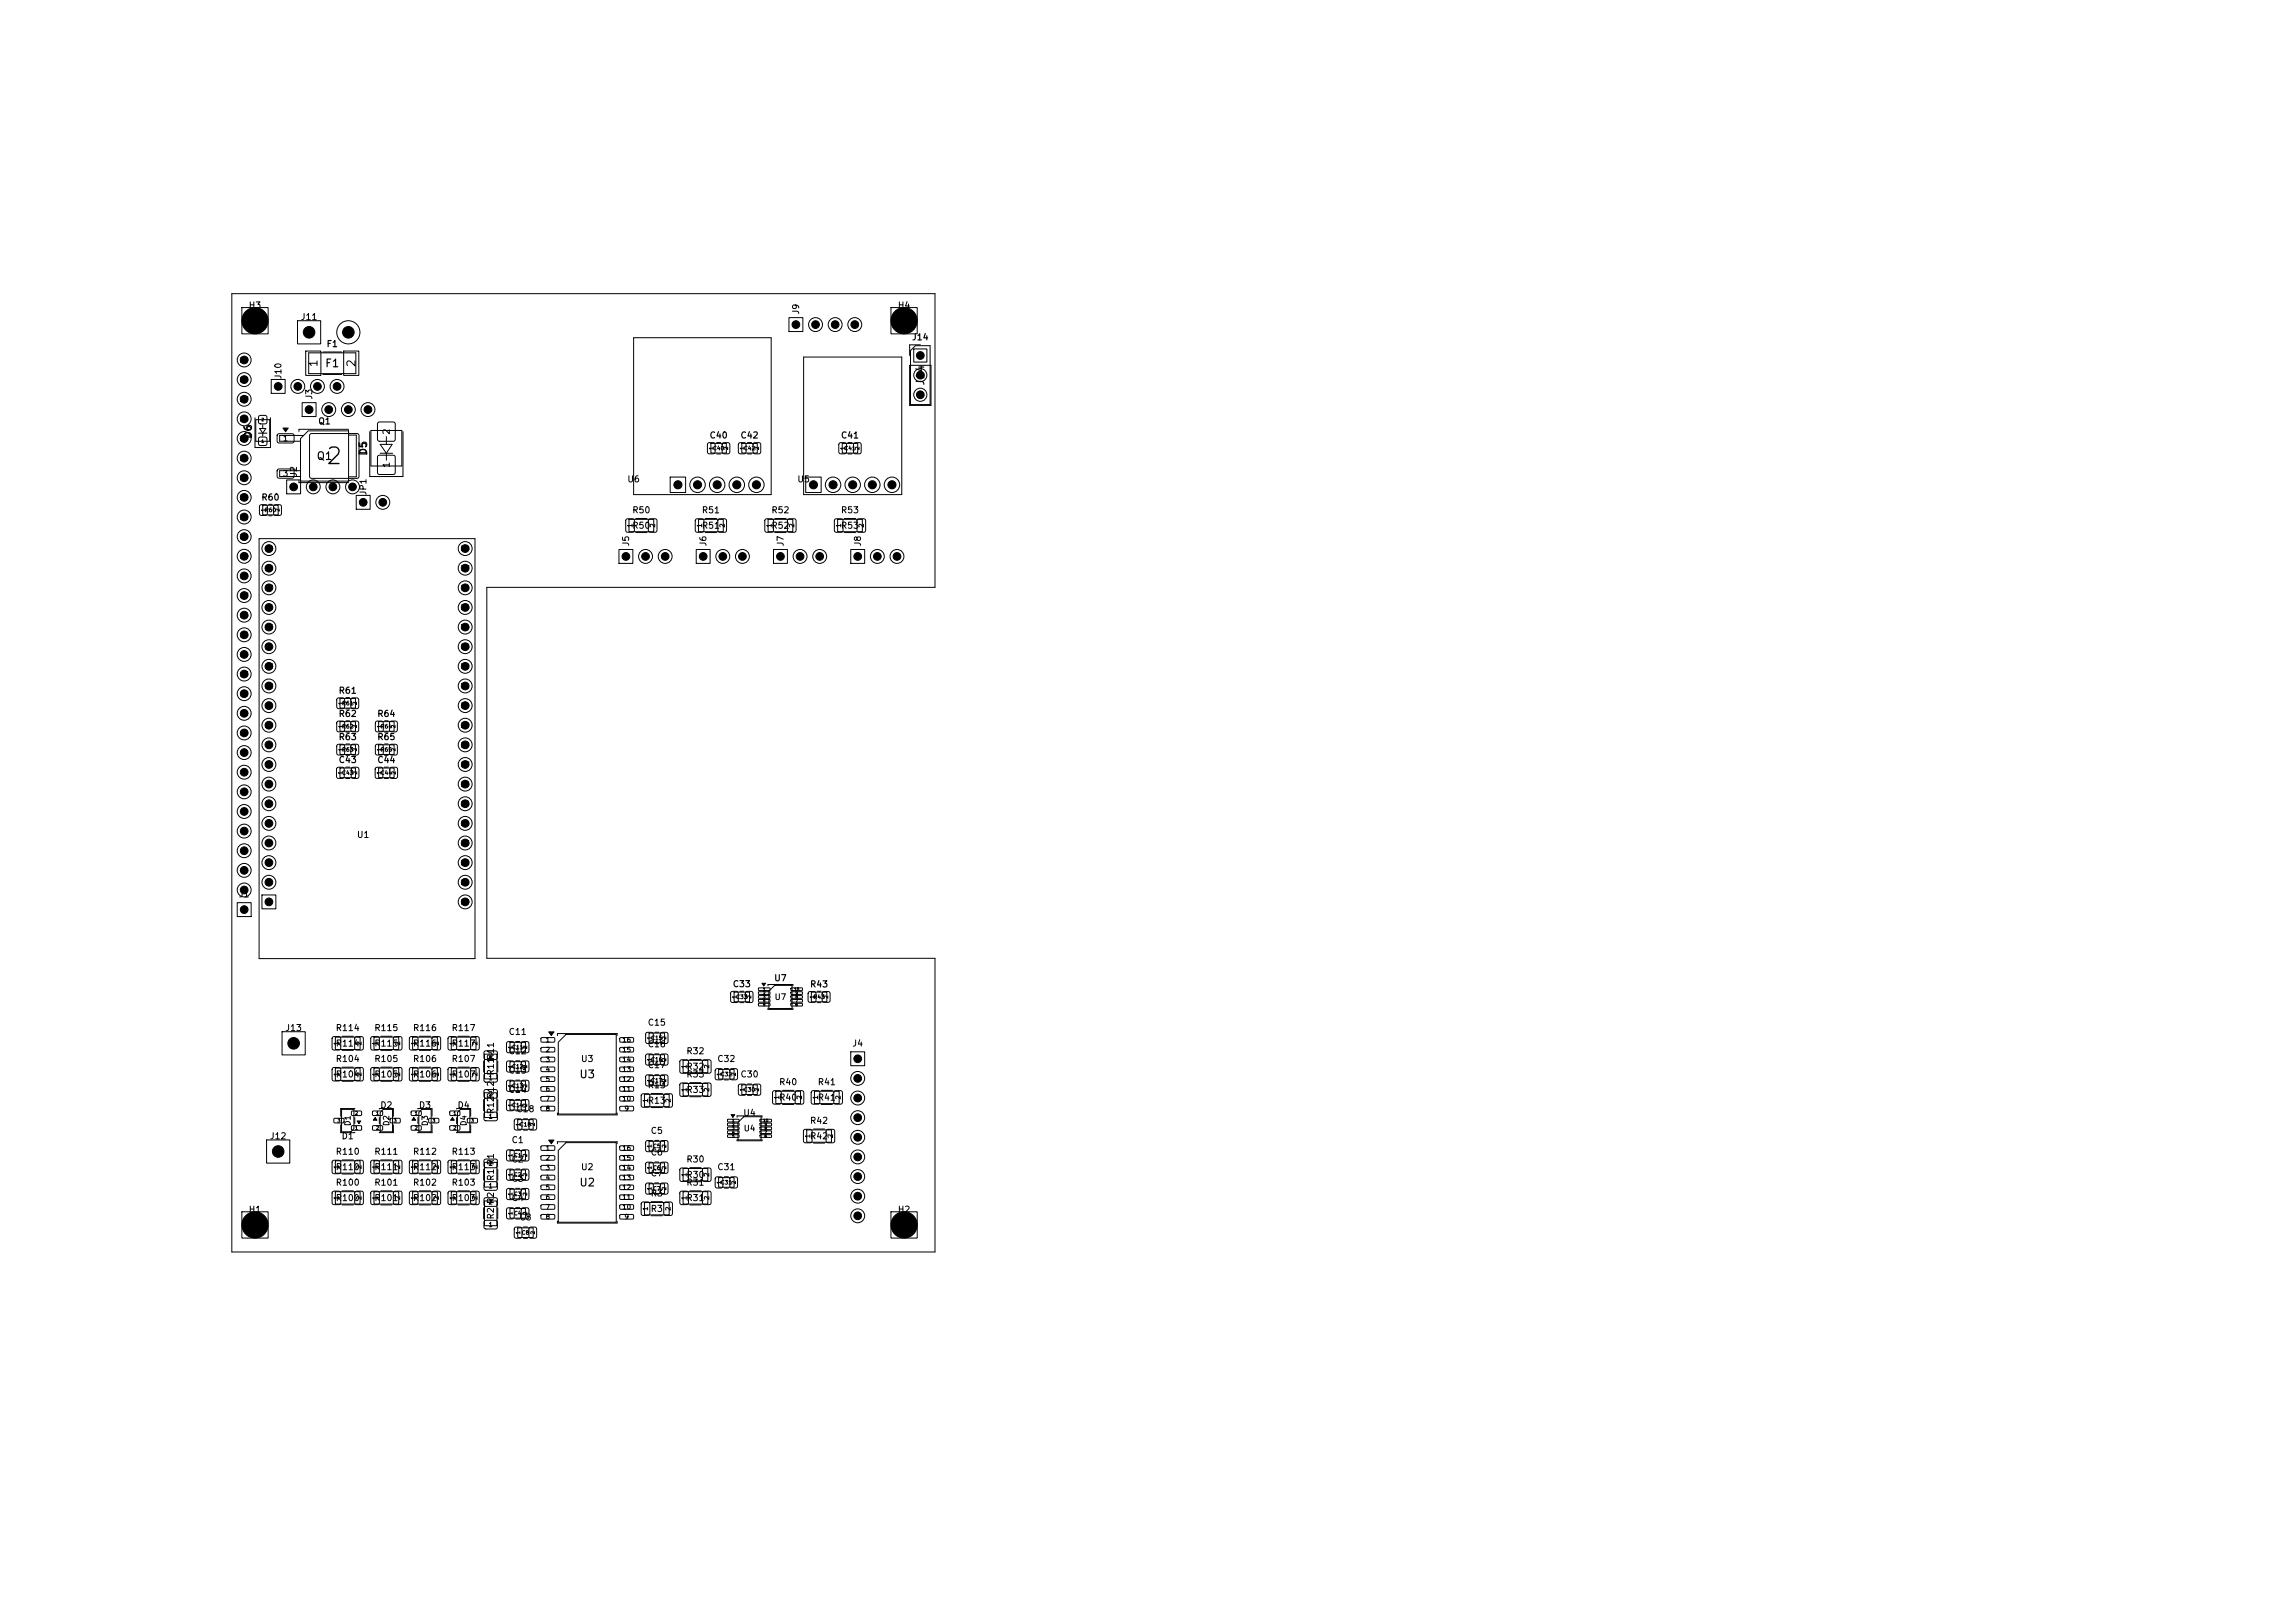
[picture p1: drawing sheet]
<svg xmlns="http://www.w3.org/2000/svg" width="297mm" height="210mm" viewBox="0 0 297 210" stroke-linecap="round" stroke-linejoin="round" font-family="sans-serif">
<defs><g id="words">
<text font-size="2.1" x="42" y="60.6">2</text>
<g font-size="1.1">
<text x="41.3" y="47.6" transform="rotate(-90 41.3 47.6)">1</text>
<text x="46.3" y="47.6" transform="rotate(-90 46.3 47.6)">2</text>
</g>
<g font-size="1">
<text x="39.4" y="43.8">1</text>
<text x="42" y="47.8">F1</text>
<text x="44.5" y="43.8">2</text>
<text x="119.9" y="50" transform="rotate(-90 119.9 50)">J14</text>
<text x="32.9" y="56.9" transform="rotate(-90 32.9 56.9)">D6</text>
<text x="40.9" y="59.8">Q1</text>
<text x="47.8" y="59.1" transform="rotate(-90 47.8 59.1)">D5</text>
<text x="37.4" y="135.8">1</text>
<text x="74.9" y="139.8">U3</text>
<text x="35.4" y="149.8">1</text>
<text x="74.9" y="153.8">U2</text>
</g>
<g font-size=".8">
<text x="32.1" y="40.1">H3</text>
<text x="38.9" y="41.6">J11</text>
<text x="103.6" y="40.8" transform="rotate(-90 103.6 40.8)">J9</text>
<text x="116.1" y="40.1">H4</text>
<text x="42.2" y="45.1">F1</text>
<text x="118" y="44.2">J14</text>
<text x="36.6" y="49.1" transform="rotate(-90 36.6 49.1)">J10</text>
<text x="40.6" y="51.8" transform="rotate(-90 40.6 51.8)">J3</text>
<text x="41.1" y="55.1">Q1</text>
<text x="50.6" y="56.3" transform="rotate(-90 50.6 56.3)">2</text>
<text x="91.8" y="56.9">C40</text>
<text x="95.8" y="56.9">C42</text>
<text x="108.8" y="56.9">C41</text>
<text x="33.8" y="65">R60</text>
<text x="38.6" y="61.8" transform="rotate(-90 38.6 61.8)">J2</text>
<text x="47.6" y="64.2" transform="rotate(-90 47.6 64.2)">JP1</text>
<text x="50.6" y="60.6" transform="rotate(-90 50.6 60.6)">1</text>
<text x="81.1" y="62.6">U6</text>
<text x="103.1" y="62.6">U5</text>
<text x="81.6" y="70.8" transform="rotate(-90 81.6 70.8)">J5</text>
<text x="81.8" y="66.6">R50</text>
<text x="81.8" y="68.6">R50</text>
<text x="90.8" y="66.6">R51</text>
<text x="90.8" y="68.6">R51</text>
<text x="91.6" y="70.8" transform="rotate(-90 91.6 70.8)">J6</text>
<text x="99.8" y="66.6">R52</text>
<text x="99.8" y="68.6">R52</text>
<text x="101.6" y="70.8" transform="rotate(-90 101.6 70.8)">J7</text>
<text x="108.8" y="66.6">R53</text>
<text x="108.8" y="68.6">R53</text>
<text x="111.6" y="70.8" transform="rotate(-90 111.6 70.8)">J8</text>
<text x="43.8" y="90">R61</text>
<text x="43.8" y="93">R62</text>
<text x="43.8" y="96">R63</text>
<text x="48.8" y="96">R65</text>
<text x="48.8" y="93">R64</text>
<text x="43.8" y="98.9">C43</text>
<text x="48.8" y="98.9">C44</text>
<text x="46.1" y="108.6">U1</text>
<text x="30.8" y="116.3">J1</text>
<text x="94.8" y="127.9">C33</text>
<text x="100.1" y="127.2">U7</text>
<text x="100.2" y="129.6">U7</text>
<text x="104.8" y="128">R43</text>
<text x="36.9" y="133.6">J13</text>
<text x="43.4" y="133.6">R114</text>
<text x="43.4" y="135.6">R114</text>
<text x="43.4" y="137.6">R104</text>
<text x="48.4" y="137.6">R105</text>
<text x="48.4" y="133.6">R115</text>
<text x="48.4" y="135.6">R115</text>
<text x="53.4" y="133.6">R116</text>
<text x="53.4" y="135.6">R116</text>
<text x="53.4" y="137.6">R106</text>
<text x="58.4" y="137.6">R107</text>
<text x="58.4" y="133.6">R117</text>
<text x="58.4" y="135.6">R117</text>
<text x="64.1" y="137.2" transform="rotate(-90 64.1 137.2)">R11</text>
<text x="65.8" y="136.6">C12</text>
<text x="65.8" y="134.1">C11</text>
<text x="75.1" y="137.6">U3</text>
<text x="83.8" y="135.7">C16</text>
<text x="83.8" y="132.9">C15</text>
<text x="88.8" y="136.6">R32</text>
<text x="92.8" y="137.6">C32</text>
<text x="110.2" y="135.6">J4</text>
<text x="43.4" y="139.6">R104</text>
<text x="48.4" y="139.6">R105</text>
<text x="49.1" y="143.6">D2</text>
<text x="53.4" y="139.6">R106</text>
<text x="54.1" y="143.6">D3</text>
<text x="58.4" y="139.6">R107</text>
<text x="59.1" y="143.6">D4</text>
<text x="64.1" y="142.2" transform="rotate(-90 64.1 142.2)">R12</text>
<text x="65.8" y="141.6">C14</text>
<text x="65.8" y="139.1">C13</text>
<text x="83.8" y="141">R13</text>
<text x="83.8" y="143">R13</text>
<text x="83.8" y="138.4">C17</text>
<text x="88.8" y="139.6">R33</text>
<text x="88.8" y="141.6">R33</text>
<text x="88.8" y="138.6">R32</text>
<text x="95.8" y="139.6">C30</text>
<text x="100.8" y="140.6">R40</text>
<text x="100.8" y="142.6">R40</text>
<text x="105.8" y="140.6">R41</text>
<text x="105.8" y="142.6">R41</text>
<text x="34.9" y="147.6">J12</text>
<text x="43.4" y="149.6">R110</text>
<text x="44.1" y="147.6">D1</text>
<text x="48.4" y="149.6">R111</text>
<text x="53.4" y="149.6">R112</text>
<text x="58.4" y="149.6">R113</text>
<text x="66.1" y="148.1">C1</text>
<text x="66.8" y="144.1">C18</text>
<text x="84.1" y="146.9">C5</text>
<text x="84.1" y="149.7">C6</text>
<text x="96.1" y="144.6">U4</text>
<text x="96.2" y="146.6">U4</text>
<text x="104.8" y="145.6">R42</text>
<text x="104.8" y="147.6">R42</text>
<text x="43.4" y="153.6">R100</text>
<text x="43.4" y="155.6">R100</text>
<text x="43.4" y="151.6">R110</text>
<text x="48.4" y="151.6">R111</text>
<text x="48.4" y="153.6">R101</text>
<text x="48.4" y="155.6">R101</text>
<text x="53.4" y="151.6">R112</text>
<text x="53.4" y="153.6">R102</text>
<text x="53.4" y="155.6">R102</text>
<text x="58.4" y="151.6">R113</text>
<text x="58.4" y="153.6">R103</text>
<text x="58.4" y="155.6">R103</text>
<text x="64.1" y="152.9" transform="rotate(-90 64.1 152.9)">R1 R1</text>
<text x="66.1" y="155.6">C4</text>
<text x="66.1" y="153.1">C3</text>
<text x="66.1" y="150.6">C2</text>
<text x="75.1" y="151.6">U2</text>
<text x="84.1" y="152.4">C7</text>
<text x="84.1" y="155">R3</text>
<text x="88.8" y="150.6">R30</text>
<text x="88.8" y="152.6">R30</text>
<text x="88.8" y="153.6">R31</text>
<text x="88.8" y="155.6">R31</text>
<text x="92.8" y="151.6">C31</text>
<text x="32.1" y="157.1">H1</text>
<text x="64.1" y="157.9" transform="rotate(-90 64.1 157.9)">R2 R2</text>
<text x="67.1" y="158.1">C8</text>
<text x="84.1" y="157">R3</text>
<text x="116.1" y="157.1">H2</text>
</g>
<g font-size=".7">
<text x="36.5" y="57.3">1</text>
<text x="36.5" y="61.8">3</text>
<text x="87.3" y="63.2">1</text>
<text x="89.9" y="63.2">2</text>
<text x="92.4" y="63.2">3</text>
<text x="95" y="63.2">4</text>
<text x="97.5" y="63.2">5</text>
<text x="104.9" y="63.2">1</text>
<text x="107.4" y="63.2">2</text>
<text x="110" y="63.2">3</text>
<text x="112.5" y="63.2">4</text>
<text x="115" y="63.2">5</text>
<text x="45.5" y="145.8" transform="rotate(-90 45.5 145.8)">D1</text>
<text x="50.5" y="145.8" transform="rotate(-90 50.5 145.8)">D2</text>
<text x="55.5" y="145.8" transform="rotate(-90 55.5 145.8)">D3</text>
<text x="60.5" y="145.8" transform="rotate(-90 60.5 145.8)">D4</text>
</g>
<g font-size=".6">
<text x="31" y="47">29</text>
<text x="102.7" y="42.5">1</text>
<text x="105.2" y="42.5">2</text>
<text x="107.7" y="42.5">3</text>
<text x="110.3" y="42.5">4</text>
<text x="118.8" y="46.4">1</text>
<text x="31" y="52.1">27</text>
<text x="31" y="49.6">28</text>
<text x="35.7" y="50.5">1</text>
<text x="38.2" y="50.5">2</text>
<text x="39.7" y="53.5">1</text>
<text x="40.7" y="50.5">3</text>
<text x="42.2" y="53.5">2</text>
<text x="43.3" y="50.5">4</text>
<text x="44.7" y="53.5">3</text>
<text x="47.3" y="53.5">4</text>
<text x="118.8" y="49">2</text>
<text x="118.8" y="51.5">3</text>
<text x="31" y="59.7">24</text>
<text x="31" y="57.2">25</text>
<text x="31" y="54.7">26</text>
<text x="31" y="64.8">22</text>
<text x="31" y="62.3">23</text>
<text x="37.7" y="63.5">1</text>
<text x="40.2" y="63.5">2</text>
<text x="42.7" y="63.5">3</text>
<text x="45.3" y="63.5">4</text>
<text x="46.7" y="65.5">1</text>
<text x="49.2" y="65.5">2</text>
<text x="31" y="69.9">20</text>
<text x="31" y="67.4">21</text>
<text x="34.2" y="71.4">19</text>
<text x="59.6" y="71.4">38</text>
<text x="82" y="68.3" transform="rotate(-90 82 68.3)">1</text>
<text x="84.9" y="68.3" transform="rotate(-90 84.9 68.3)">2</text>
<text x="91" y="68.3" transform="rotate(-90 91 68.3)">1</text>
<text x="93.9" y="68.3" transform="rotate(-90 93.9 68.3)">2</text>
<text x="100" y="68.3" transform="rotate(-90 100 68.3)">1</text>
<text x="102.9" y="68.3" transform="rotate(-90 102.9 68.3)">2</text>
<text x="109" y="68.3" transform="rotate(-90 109 68.3)">1</text>
<text x="111.9" y="68.3" transform="rotate(-90 111.9 68.3)">2</text>
<text x="31" y="77.5">17</text>
<text x="31" y="75">18</text>
<text x="31" y="72.4">19</text>
<text x="34.2" y="76.5">17</text>
<text x="34.2" y="74">18</text>
<text x="59.6" y="76.5">36</text>
<text x="59.6" y="74">37</text>
<text x="80.7" y="72.5">1</text>
<text x="83.2" y="72.5">2</text>
<text x="85.7" y="72.5">3</text>
<text x="90.7" y="72.5">1</text>
<text x="93.2" y="72.5">2</text>
<text x="95.7" y="72.5">3</text>
<text x="100.7" y="72.5">1</text>
<text x="103.2" y="72.5">2</text>
<text x="105.7" y="72.5">3</text>
<text x="110.7" y="72.5">1</text>
<text x="113.2" y="72.5">2</text>
<text x="115.7" y="72.5">3</text>
<text x="31" y="82.6">15</text>
<text x="31" y="80.1">16</text>
<text x="34.2" y="81.6">15</text>
<text x="34.2" y="79.1">16</text>
<text x="59.6" y="81.6">34</text>
<text x="59.6" y="79.1">35</text>
<text x="31" y="87.7">13</text>
<text x="31" y="85.1">14</text>
<text x="34.2" y="89.2">12</text>
<text x="34.2" y="86.7">13</text>
<text x="34.2" y="84.1">14</text>
<text x="59.6" y="89.2">31</text>
<text x="59.6" y="86.7">32</text>
<text x="59.6" y="84.1">33</text>
<text x="31" y="95.3">10</text>
<text x="31" y="92.8">11</text>
<text x="31" y="90.2">12</text>
<text x="34.2" y="94.3">10</text>
<text x="34.2" y="91.8">11</text>
<text x="59.6" y="94.3">29</text>
<text x="59.6" y="91.8">30</text>
<text x="31.3" y="100.4">8</text>
<text x="31.3" y="97.8">9</text>
<text x="34.5" y="101.9">7</text>
<text x="34.5" y="99.4">8</text>
<text x="34.5" y="96.8">9</text>
<text x="59.6" y="101.9">26</text>
<text x="59.6" y="99.4">27</text>
<text x="59.6" y="96.8">28</text>
<text x="31.3" y="108">5</text>
<text x="31.3" y="105.5">6</text>
<text x="31.3" y="102.9">7</text>
<text x="34.5" y="107">5</text>
<text x="34.5" y="104.5">6</text>
<text x="59.6" y="107">24</text>
<text x="59.6" y="104.5">25</text>
<text x="31.3" y="113.1">3</text>
<text x="31.3" y="110.5">4</text>
<text x="34.5" y="112.1">3</text>
<text x="34.5" y="109.5">4</text>
<text x="59.6" y="112.1">22</text>
<text x="59.6" y="109.5">23</text>
<text x="31.3" y="118.2">1</text>
<text x="31.3" y="115.6">2</text>
<text x="34.5" y="117.2">1</text>
<text x="34.5" y="114.6">2</text>
<text x="59.6" y="117.2">20</text>
<text x="59.6" y="114.6">21</text>
<text x="44" y="135.3" transform="rotate(-90 44 135.3)">1</text>
<text x="46.9" y="135.3" transform="rotate(-90 46.9 135.3)">2</text>
<text x="49" y="135.3" transform="rotate(-90 49 135.3)">1</text>
<text x="51.9" y="135.3" transform="rotate(-90 51.9 135.3)">2</text>
<text x="54" y="135.3" transform="rotate(-90 54 135.3)">1</text>
<text x="56.9" y="135.3" transform="rotate(-90 56.9 135.3)">2</text>
<text x="59" y="135.3" transform="rotate(-90 59 135.3)">1</text>
<text x="61.9" y="135.3" transform="rotate(-90 61.9 135.3)">2</text>
<text x="63.2" y="137">2</text>
<text x="70.6" y="135">1</text>
<text x="70.6" y="136.3">2</text>
<text x="70.6" y="137.6">3</text>
<text x="80.5" y="137.6">14</text>
<text x="80.5" y="136.3">15</text>
<text x="80.5" y="135">16</text>
<text x="110.7" y="137.5">1</text>
<text x="44" y="139.3" transform="rotate(-90 44 139.3)">1</text>
<text x="46.9" y="139.3" transform="rotate(-90 46.9 139.3)">2</text>
<text x="49" y="139.3" transform="rotate(-90 49 139.3)">1</text>
<text x="51.9" y="139.3" transform="rotate(-90 51.9 139.3)">2</text>
<text x="54" y="139.3" transform="rotate(-90 54 139.3)">1</text>
<text x="56.9" y="139.3" transform="rotate(-90 56.9 139.3)">2</text>
<text x="59" y="139.3" transform="rotate(-90 59 139.3)">1</text>
<text x="61.9" y="139.3" transform="rotate(-90 61.9 139.3)">2</text>
<text x="63.2" y="142">2</text>
<text x="63.2" y="139.9">1</text>
<text x="70.6" y="138.8">4</text>
<text x="70.6" y="140.1">5</text>
<text x="70.6" y="141.4">6</text>
<text x="70.6" y="142.6">7</text>
<text x="70.6" y="143.9">8</text>
<text x="80.5" y="142.6">10</text>
<text x="80.5" y="141.4">11</text>
<text x="80.5" y="140.1">12</text>
<text x="80.5" y="138.8">13</text>
<text x="80.8" y="143.9">9</text>
<text x="84" y="142.7" transform="rotate(-90 84 142.7)">1</text>
<text x="86.9" y="142.7" transform="rotate(-90 86.9 142.7)">2</text>
<text x="89" y="141.3" transform="rotate(-90 89 141.3)">1</text>
<text x="89" y="138.3" transform="rotate(-90 89 138.3)">1</text>
<text x="91.9" y="141.3" transform="rotate(-90 91.9 141.3)">2</text>
<text x="91.9" y="138.3" transform="rotate(-90 91.9 138.3)">2</text>
<text x="101" y="142.3" transform="rotate(-90 101 142.3)">1</text>
<text x="103.9" y="142.3" transform="rotate(-90 103.9 142.3)">2</text>
<text x="106" y="142.3" transform="rotate(-90 106 142.3)">1</text>
<text x="108.9" y="142.3" transform="rotate(-90 108.9 142.3)">2</text>
<text x="110.7" y="140">2</text>
<text x="110.7" y="142.5">3</text>
<text x="63.2" y="144.9">1</text>
<text x="70.6" y="149">1</text>
<text x="80.5" y="149">16</text>
<text x="105" y="147.3" transform="rotate(-90 105 147.3)">1</text>
<text x="107.9" y="147.3" transform="rotate(-90 107.9 147.3)">2</text>
<text x="110.7" y="145.1">4</text>
<text x="110.7" y="147.6">5</text>
<text x="44" y="155.3" transform="rotate(-90 44 155.3)">1</text>
<text x="44" y="151.3" transform="rotate(-90 44 151.3)">1</text>
<text x="46.9" y="155.3" transform="rotate(-90 46.9 155.3)">2</text>
<text x="46.9" y="151.3" transform="rotate(-90 46.9 151.3)">2</text>
<text x="49" y="155.3" transform="rotate(-90 49 155.3)">1</text>
<text x="49" y="151.3" transform="rotate(-90 49 151.3)">1</text>
<text x="51.9" y="155.3" transform="rotate(-90 51.9 155.3)">2</text>
<text x="51.9" y="151.3" transform="rotate(-90 51.9 151.3)">2</text>
<text x="54" y="155.3" transform="rotate(-90 54 155.3)">1</text>
<text x="54" y="151.3" transform="rotate(-90 54 151.3)">1</text>
<text x="56.9" y="155.3" transform="rotate(-90 56.9 155.3)">2</text>
<text x="56.9" y="151.3" transform="rotate(-90 56.9 151.3)">2</text>
<text x="59" y="155.3" transform="rotate(-90 59 155.3)">1</text>
<text x="59" y="151.3" transform="rotate(-90 59 151.3)">1</text>
<text x="61.9" y="155.3" transform="rotate(-90 61.9 155.3)">2</text>
<text x="61.9" y="151.3" transform="rotate(-90 61.9 151.3)">2</text>
<text x="63.2" y="153.9">1</text>
<text x="63.2" y="151">2</text>
<text x="63.2" y="156">2</text>
<text x="70.6" y="150.3">2</text>
<text x="70.6" y="151.6">3</text>
<text x="70.6" y="152.8">4</text>
<text x="70.6" y="154.1">5</text>
<text x="70.6" y="155.4">6</text>
<text x="80.5" y="155.4">11</text>
<text x="80.5" y="154.1">12</text>
<text x="80.5" y="152.8">13</text>
<text x="80.5" y="151.6">14</text>
<text x="80.5" y="150.3">15</text>
<text x="89" y="155.3" transform="rotate(-90 89 155.3)">1</text>
<text x="89" y="152.3" transform="rotate(-90 89 152.3)">1</text>
<text x="91.9" y="155.3" transform="rotate(-90 91.9 155.3)">2</text>
<text x="91.9" y="152.3" transform="rotate(-90 91.9 152.3)">2</text>
<text x="110.7" y="150.2">6</text>
<text x="110.7" y="152.7">7</text>
<text x="110.7" y="155.2">8</text>
<text x="63.2" y="158.9">1</text>
<text x="70.6" y="156.6">7</text>
<text x="70.6" y="157.9">8</text>
<text x="80.5" y="156.6">10</text>
<text x="80.8" y="157.9">9</text>
<text x="84" y="156.7" transform="rotate(-90 84 156.7)">1</text>
<text x="86.9" y="156.7" transform="rotate(-90 86.9 156.7)">2</text>
<text x="110.7" y="157.8">9</text>
</g>
<g font-size=".5">
<text x="92.2" y="58.4">C40</text>
<text x="92.4" y="58.3" transform="rotate(-90 92.4 58.3)">1</text>
<text x="94.3" y="58.3" transform="rotate(-90 94.3 58.3)">2</text>
<text x="96.2" y="58.4">C42</text>
<text x="96.4" y="58.3" transform="rotate(-90 96.4 58.3)">1</text>
<text x="98.3" y="58.3" transform="rotate(-90 98.3 58.3)">2</text>
<text x="109.2" y="58.4">C41</text>
<text x="109.4" y="58.3" transform="rotate(-90 109.4 58.3)">1</text>
<text x="111.3" y="58.3" transform="rotate(-90 111.3 58.3)">2</text>
<text x="34.2" y="66.4">R60</text>
<text x="34.4" y="66.3" transform="rotate(-90 34.4 66.3)">1</text>
<text x="36.3" y="66.3" transform="rotate(-90 36.3 66.3)">2</text>
<text x="44.2" y="94.4">R62</text>
<text x="44.2" y="91.4">R61</text>
<text x="44.4" y="94.3" transform="rotate(-90 44.4 94.3)">1</text>
<text x="44.4" y="91.3" transform="rotate(-90 44.4 91.3)">1</text>
<text x="46.3" y="94.3" transform="rotate(-90 46.3 94.3)">2</text>
<text x="46.3" y="91.3" transform="rotate(-90 46.3 91.3)">2</text>
<text x="49.2" y="94.4">R64</text>
<text x="49.4" y="94.3" transform="rotate(-90 49.4 94.3)">1</text>
<text x="51.3" y="94.3" transform="rotate(-90 51.3 94.3)">2</text>
<text x="44.2" y="97.4">R63</text>
<text x="44.2" y="100.4">C43</text>
<text x="44.4" y="100.3" transform="rotate(-90 44.4 100.3)">1</text>
<text x="44.4" y="97.3" transform="rotate(-90 44.4 97.3)">1</text>
<text x="46.3" y="97.3" transform="rotate(-90 46.3 97.3)">2</text>
<text x="46.3" y="100.3" transform="rotate(-90 46.3 100.3)">2</text>
<text x="49.2" y="97.4">R65</text>
<text x="49.2" y="100.4">C44</text>
<text x="49.4" y="100.3" transform="rotate(-90 49.4 100.3)">1</text>
<text x="49.4" y="97.3" transform="rotate(-90 49.4 97.3)">1</text>
<text x="51.3" y="97.3" transform="rotate(-90 51.3 97.3)">2</text>
<text x="51.3" y="100.3" transform="rotate(-90 51.3 100.3)">2</text>
<text x="95.2" y="129.4">C33</text>
<text x="95.4" y="129.3" transform="rotate(-90 95.4 129.3)">1</text>
<text x="97.3" y="129.3" transform="rotate(-90 97.3 129.3)">2</text>
<text x="105.2" y="129.4">R43</text>
<text x="105.4" y="129.3" transform="rotate(-90 105.4 129.3)">1</text>
<text x="107.3" y="129.3" transform="rotate(-90 107.3 129.3)">2</text>
<text x="66.2" y="135.9">C11</text>
<text x="66.4" y="135.8" transform="rotate(-90 66.4 135.8)">1</text>
<text x="68.3" y="135.8" transform="rotate(-90 68.3 135.8)">2</text>
<text x="84.2" y="137.5">C16</text>
<text x="84.2" y="134.7">C15</text>
<text x="84.4" y="137.4" transform="rotate(-90 84.4 137.4)">1</text>
<text x="84.4" y="134.6" transform="rotate(-90 84.4 134.6)">1</text>
<text x="86.3" y="137.4" transform="rotate(-90 86.3 137.4)">2</text>
<text x="86.3" y="134.6" transform="rotate(-90 86.3 134.6)">2</text>
<text x="66.2" y="143.4">C14</text>
<text x="66.2" y="138.4">C12</text>
<text x="66.2" y="140.9">C13</text>
<text x="66.4" y="143.3" transform="rotate(-90 66.4 143.3)">1</text>
<text x="66.4" y="140.8" transform="rotate(-90 66.4 140.8)">1</text>
<text x="66.4" y="138.3" transform="rotate(-90 66.4 138.3)">1</text>
<text x="68.3" y="143.3" transform="rotate(-90 68.3 143.3)">2</text>
<text x="68.3" y="140.8" transform="rotate(-90 68.3 140.8)">2</text>
<text x="68.3" y="138.3" transform="rotate(-90 68.3 138.3)">2</text>
<text x="84.2" y="140.2">C17</text>
<text x="84.4" y="140.1" transform="rotate(-90 84.4 140.1)">1</text>
<text x="86.3" y="140.1" transform="rotate(-90 86.3 140.1)">2</text>
<text x="93.2" y="139.4">C32</text>
<text x="93.4" y="139.3" transform="rotate(-90 93.4 139.3)">1</text>
<text x="95.3" y="139.3" transform="rotate(-90 95.3 139.3)">2</text>
<text x="96.2" y="141.4">C30</text>
<text x="96.4" y="141.3" transform="rotate(-90 96.4 141.3)">1</text>
<text x="98.3" y="141.3" transform="rotate(-90 98.3 141.3)">2</text>
<text x="66.4" y="149.8" transform="rotate(-90 66.4 149.8)">1</text>
<text x="66.5" y="149.9">C1</text>
<text x="67.2" y="145.9">C18</text>
<text x="67.4" y="145.8" transform="rotate(-90 67.4 145.8)">1</text>
<text x="68.3" y="149.8" transform="rotate(-90 68.3 149.8)">2</text>
<text x="69.3" y="145.8" transform="rotate(-90 69.3 145.8)">2</text>
<text x="84.4" y="148.6" transform="rotate(-90 84.4 148.6)">1</text>
<text x="84.5" y="148.7">C5</text>
<text x="86.3" y="148.6" transform="rotate(-90 86.3 148.6)">2</text>
<text x="66.4" y="154.8" transform="rotate(-90 66.4 154.8)">1</text>
<text x="66.4" y="152.3" transform="rotate(-90 66.4 152.3)">1</text>
<text x="66.5" y="154.9">C3</text>
<text x="66.5" y="152.4">C2</text>
<text x="68.3" y="154.8" transform="rotate(-90 68.3 154.8)">2</text>
<text x="68.3" y="152.3" transform="rotate(-90 68.3 152.3)">2</text>
<text x="84.4" y="154.1" transform="rotate(-90 84.4 154.1)">1</text>
<text x="84.4" y="151.4" transform="rotate(-90 84.4 151.4)">1</text>
<text x="84.5" y="151.5">C6</text>
<text x="84.5" y="154.2">C7</text>
<text x="86.3" y="154.1" transform="rotate(-90 86.3 154.1)">2</text>
<text x="86.3" y="151.4" transform="rotate(-90 86.3 151.4)">2</text>
<text x="93.2" y="153.4">C31</text>
<text x="93.4" y="153.3" transform="rotate(-90 93.4 153.3)">1</text>
<text x="95.3" y="153.3" transform="rotate(-90 95.3 153.3)">2</text>
<text x="66.4" y="157.3" transform="rotate(-90 66.4 157.3)">1</text>
<text x="66.5" y="157.4">C4</text>
<text x="67.4" y="159.8" transform="rotate(-90 67.4 159.8)">1</text>
<text x="67.5" y="159.9">C8</text>
<text x="68.3" y="157.3" transform="rotate(-90 68.3 157.3)">2</text>
<text x="69.3" y="159.8" transform="rotate(-90 69.3 159.8)">2</text>
</g>
<g font-size=".4">
<text x="33.8" y="57.4">1</text>
<text x="33.8" y="54.6">2</text>
<text x="43.6" y="145.3">3</text>
<text x="45.9" y="146.3">1</text>
<text x="45.9" y="144.4">2</text>
<text x="48.6" y="144.4">1</text>
<text x="48.6" y="146.3">2</text>
<text x="50.9" y="145.3">3</text>
<text x="53.6" y="144.4">1</text>
<text x="53.6" y="146.3">2</text>
<text x="55.9" y="145.3">3</text>
<text x="58.6" y="144.4">1</text>
<text x="58.6" y="146.3">2</text>
<text x="60.9" y="145.3">3</text>
</g>
<g font-size=".3">
<text x="98.7" y="128.3">1</text>
<text x="98.7" y="128.8">2</text>
<text x="98.7" y="129.3">3</text>
<text x="98.7" y="129.8">4</text>
<text x="98.7" y="130.3">5</text>
<text x="102.7" y="128.3">10</text>
<text x="102.9" y="130.3">6</text>
<text x="102.9" y="129.8">7</text>
<text x="102.9" y="129.3">8</text>
<text x="102.9" y="128.8">9</text>
<text x="94.7" y="145.3">1</text>
<text x="94.7" y="145.8">2</text>
<text x="94.7" y="146.3">3</text>
<text x="94.7" y="146.8">4</text>
<text x="94.7" y="147.3">5</text>
<text x="98.7" y="145.3">10</text>
<text x="98.9" y="147.3">6</text>
<text x="98.9" y="146.8">7</text>
<text x="98.9" y="146.3">8</text>
<text x="98.9" y="145.8">9</text>
</g>
</g></defs>
<g fill="none" stroke="#000" stroke-width=".13">
<path d="M30 38h91v38h-58v48h58v38h-91zM31.3 39.8h3.4v3.4h-3.4zM115.3 39.8h3.4v3.4h-3.4zM33 54.1v3.8h2v-3.8M33.1 54.3h1.8v2.8h-1.8zM33.4 56.1h1.1M33.5 56.6h.2h.8l.1 .2-.1 .8-.2 .1-.8-.1v-.2zM33.5 53.8l.2-.1 .8 .1 .1 .2-.1 .8-.2 .1-.8-.1v-.2zM33.6 55.5h.8l-.4 .6zM34 55v.5M34 56.1v.4M35.1 49.1h1.8v1.8h-1.8z"/>
<path d="M35.9 56.2l.2-.1h1.8l.2 .3-.1 .8-.2 .1h-1.8l-.1-.2zM36.6 55.4h.7l-.3 .5zM38.5 41.5h3v3h-3zM38.9 56.7l1-1h5.2v6.6h-6.2zM39.1 52.1h1.8v1.8h-1.8zM39.3 56.3h-3.1v.8h2.7M39.6 45.4h1.9v3.2h-1.9zM39.9 45.7h6.2v2.6h-6.2zM40.1 56.2l.2-.1h5.9l.2 .1 .1 .1v5.4l-.1 .1-.2 .1h-5.9l-.2-.1v-.1v-5.4zM41.8 45.5h2.4M41.8 48.5h2.4M44.5 45.4h1.9v3.2h-1.9z"/>
<path d="M45.1 55.6h-6.4v.2M45.1 56.3h1v5.4h-1M47.8 55.9v5.8h4.3v-5.8M48 55.7h4v4.6h-4zM48.9 59l.2-.1h1.8l.2 .1 .1 .2v2l-.1 .1-.2 .1h-1.8l-.2-.1v-.1v-2zM48.9 54.7l.2-.1h1.8l.2 .1 .1 .2v2l-.1 .1-.2 .1h-1.8l-.2-.1v-.1v-2zM49.2 58.6h1.6M49.2 57.5h1.6l-.8 1.1zM50 56.5v1M50 58.6v1M82 43.7h17.8v20.3h-17.8zM91.6 57.3h.7l.2 .1v1.1l-.1 .2h-.6l-.2-.1-.1-1.1z"/>
<path d="M92 57.4h2v1.2h-2zM92.7 57.3h.6M92.7 58.7h.6M93.5 57.3h.7l.2 .1v1.1l-.1 .2h-.6l-.2-.1-.1-1.1zM95.6 57.3h.7l.2 .1v1.1l-.1 .2h-.6l-.2-.1-.1-1.1zM96 57.4h2v1.2h-2zM96.7 57.3h.6M96.7 58.7h.6M97.5 57.3h.7l.2 .1v1.1l-.1 .2h-.6l-.2-.1-.1-1.1zM102.1 41.1h1.8v1.8h-1.8zM104 46.2h12.7v17.8h-12.7zM108.6 57.3h.7l.2 .1v1.1l-.1 .2h-.6l-.2-.1-.1-1.1z"/>
<path d="M109 57.4h2v1.2h-2zM109.7 57.3h.6M109.7 58.7h.6M110.5 57.3h.7l.2 .1 .1 1.1-.2 .2h-.6l-.2-.1v-1.1zM117.7 47.3h2.8v5.2h-2.8zM117.8 45.4l.7-.7h1.9v7.7h-2.6zM118.2 45.2h1.7v1.7h-1.7zM119.1 44.6h-1.4v1.4M33.5 69.7h28v54.3h-28zM33.6 65.4l.7-.1 .3 .2v.9l-.2 .3h-.6l-.2-.2v-.9zM34 65.4h2v1.2h-2zM34.8 65.3h.4"/>
<path d="M34.8 66.7h.4M35.5 65.4l.7-.1 .2 .2v.9l-.1 .3h-.7l-.2-.2v-.9zM35.9 60.8l.2-.1h1.8l.2 .2-.1 .8-.2 .2h-1.8l-.1-.3zM37.1 62.1h1.8v1.8h-1.8zM38.7 62.2v.3h6.4M38.9 60.9h-2.7v.8h2.7M46.1 64.1h1.8v1.8h-1.8zM80.1 71.1h1.8v1.8h-1.8zM81 67.2l.8-.1 .3 .2v1.3l-.2 .3h-.7l-.2-.2v-1.3zM81.4 67.2h3.2v1.6h-3.2zM82.3 67.1h1.4M82.3 68.9h1.4"/>
<path d="M84 67.2l.8-.1 .2 .2v1.3l-.1 .3h-.8l-.2-.2v-1.3zM86.7 61.7h2v2h-2zM90 67.2l.8-.1 .3 .2v1.3l-.2 .3h-.7l-.2-.2v-1.3zM90.1 71.1h1.8v1.8h-1.8zM90.4 67.2h3.2v1.6h-3.2zM91.3 67.1h1.4M91.3 68.9h1.4M93 67.2l.8-.1 .2 .2v1.3l-.1 .3h-.8l-.2-.2v-1.3zM99 67.2l.8-.1 .3 .2v1.3l-.2 .3h-.7l-.2-.2v-1.3zM99.4 67.2h3.2v1.6h-3.2zM100.1 71.1h1.8v1.8h-1.8zM100.3 67.1h1.4"/>
<path d="M100.3 68.9h1.4M102 67.2l.8-.1 .2 .2v1.3l-.1 .3h-.8l-.2-.2v-1.3zM104.3 61.7h2v2h-2zM108 67.2l.8-.1 .3 .2v1.3l-.2 .3h-.7l-.2-.2v-1.3zM108.4 67.2h3.2v1.6h-3.2zM109.3 67.1h1.4M109.3 68.9h1.4M110.1 71.1h1.8v1.8h-1.8zM111 67.2l.8-.1 .2 .2v1.3l-.1 .3h-.8l-.2-.2v-1.3zM43.6 99.3h.7l.2 .1 .1 1.1-.2 .2h-.6l-.2-.1v-1.1zM43.6 93.4l.7-.1 .3 .2v.9l-.2 .3h-.6l-.2-.2v-1zM43.6 96.4l.7-.1 .3 .2v.9l-.2 .3h-.6l-.2-.2v-1z"/>
<path d="M43.6 90.4l.7-.1 .3 .2v.9l-.2 .3h-.6l-.2-.2v-1zM44 93.4h2v1.2h-2zM44 96.4h2v1.2h-2zM44 90.4h2v1.2h-2zM44 99.4h2v1.2h-2zM44.7 99.3h.6M44.8 93.3h.4M44.8 94.7h.4M44.8 96.3h.4M44.8 97.7h.4M44.8 90.3h.4M44.8 91.7h.4"/>
<path d="M45.5 93.4l.7-.1 .2 .2v.9l-.1 .3h-.7l-.2-.2v-1zM45.5 96.4l.7-.1 .2 .2v.9l-.1 .3h-.7l-.2-.2v-1zM45.5 90.4l.7-.1 .2 .2v.9l-.1 .3h-.7l-.2-.2v-1zM45.5 99.3h.7l.2 .1v1.1l-.1 .2h-.6l-.2-.1-.1-1.1zM48.6 99.3h.7l.2 .1 .1 1.1-.2 .2h-.6l-.2-.1v-1.1zM48.6 96.4l.7-.1 .3 .2v.9l-.2 .3h-.6l-.2-.2v-1zM48.6 93.4l.7-.1 .3 .2v.9l-.2 .3h-.6l-.2-.2v-1zM49 96.4h2v1.2h-2zM49 93.4h2v1.2h-2zM49 99.4h2v1.2h-2zM49.7 99.3h.6M49.8 93.3h.4"/>
<path d="M49.8 94.7h.4M49.8 96.3h.4M49.8 97.7h.4M50.5 96.4l.7-.1 .2 .2v.9l-.1 .3h-.7l-.2-.2v-1zM50.5 93.4l.7-.1 .2 .2v.9l-.1 .3h-.7l-.2-.2v-1zM50.5 99.3h.7l.2 .1v1.1l-.1 .2h-.6l-.2-.1-.1-1.1zM30.7 116.8h1.8v1.8h-1.8zM33.9 115.8h1.8v1.8h-1.8zM44.7 100.7h.6M49.7 100.7h.6M36.5 133.5h3v3h-3zM43 134.2l.9-.1 .2 .2v1.3l-.2 .3h-.7l-.2-.2v-1.3z"/>
<path d="M43 138.2l.9-.1 .2 .2v1.3l-.2 .3h-.7l-.2-.2v-1.3zM43.4 134.2h3.2v1.6h-3.2zM43.4 138.2h3.2v1.6h-3.2zM44.3 138.1h1.4M44.3 139.9h1.4M44.3 134.1h1.4M44.3 135.9h1.4M46 134.2l.8-.1 .2 .2v1.3l-.1 .3h-.7l-.3-.2v-1.3zM46 138.2l.8-.1 .2 .2v1.3l-.1 .3h-.7l-.3-.2v-1.3zM48 138.2l.9-.1 .2 .2v1.3l-.2 .3h-.7l-.2-.2v-1.3zM48 134.2l.9-.1 .2 .2v1.3l-.2 .3h-.7l-.2-.2v-1.3zM48.4 138.2h3.2v1.6h-3.2z"/>
<path d="M48.4 134.2h3.2v1.6h-3.2zM49.3 138.1h1.4M49.3 139.9h1.4M49.3 134.1h1.4M49.3 135.9h1.4M51 138.2l.8-.1 .2 .2v1.3l-.1 .3h-.7l-.3-.2v-1.3zM51 134.2l.8-.1 .2 .2v1.3l-.1 .3h-.7l-.3-.2v-1.3zM53 134.2l.9-.1 .2 .2v1.3l-.2 .3h-.7l-.2-.2v-1.3zM53 138.2l.9-.1 .2 .2v1.3l-.2 .3h-.7l-.2-.2v-1.3zM53.4 134.2h3.2v1.6h-3.2zM53.4 138.2h3.2v1.6h-3.2zM54.3 138.1h1.4"/>
<path d="M54.3 139.9h1.4M54.3 134.1h1.4M54.3 135.9h1.4M56 134.2l.8-.1 .2 .2v1.3l-.1 .3h-.7l-.3-.2v-1.3zM56 138.2l.8-.1 .2 .2v1.3l-.1 .3h-.7l-.3-.2v-1.3zM58 138.2l.9-.1 .2 .2v1.3l-.2 .3h-.7l-.2-.2v-1.3zM58 134.2l.9-.1 .2 .2v1.3l-.2 .3h-.7l-.2-.2v-1.3zM58.4 138.2h3.2v1.6h-3.2zM58.4 134.2h3.2v1.6h-3.2zM59.3 138.1h1.4M59.3 139.9h1.4M59.3 134.1h1.4"/>
<path d="M59.3 135.9h1.4M61 138.2l.8-.1 .2 .2v1.3l-.1 .3h-.8l-.2-.2v-1.3zM61 134.2l.8-.1 .2 .2v1.3l-.1 .3h-.8l-.2-.2v-1.3zM62.6 137.3v1.4M62.7 139l.2-.1h1.3l.2 .3v.7l-.3 .1h-1.3l-.2-.2zM62.7 136h.2h1.3l.2 .2v.7l-.3 .2h-1.3l-.2-.2zM62.7 136.4h1.6v3.2h-1.6zM64.4 137.3v1.4M65.6 137.3h.7l.2 .1 .1 1.1-.2 .2h-.6l-.2-.1v-1.1zM65.6 134.8h.7l.2 .1 .1 1.1-.2 .2h-.6l-.2-.1v-1.1zM65.6 139.8h.7l.2 .1 .1 1.1-.2 .2h-.6l-.2-.1v-1.1zM66 137.4h2v1.2h-2z"/>
<path d="M66 134.9h2v1.2h-2zM66 139.9h2v1.2h-2zM66.7 137.3h.6M66.7 138.7h.6M66.7 134.8h.6M66.7 136.2h.6M66.7 139.8h.6M67.5 137.3h.7l.2 .1v1.1l-.1 .2h-.6l-.2-.1-.1-1.1zM67.5 134.8h.7l.2 .1v1.1l-.1 .2h-.6l-.2-.1-.1-1.1zM67.5 139.8h.7l.2 .1v1.1l-.1 .2h-.6l-.2-.1-.1-1.1zM70 134.3h1.7l.1 .1v.4l-.1 .1-1.6-.1-.1-.1zM70 135.6l1.7-.1 .1 .2v.3l-.1 .1h-1.6l-.1-.1z"/>
<path d="M70 136.8h1.7l.1 .1v.4l-.1 .1h-1.6l-.1-.2zM70 138.1h1.7l.1 .1v.4l-.1 .1h-1.6l-.1-.2zM70 139.4l1.7-.1 .1 .2v.3l-.1 .1h-1.6l-.1-.1zM71 133.5h.7l-.3 .5zM72.1 134v-.3h7.8v.3M73.3 133.9h6.4v10.3h-7.4v-9.3zM80.2 139.4l1.7-.1 .1 .2v.3l-.2 .1h-1.5l-.1-.1zM80.2 138.1h1.7l.1 .1v.4l-.2 .1h-1.5l-.1-.2zM80.2 136.8h1.7l.1 .1v.4l-.2 .1h-1.5l-.1-.2zM80.2 135.6l1.7-.1 .1 .2v.3l-.2 .1h-1.5l-.1-.1zM80.2 134.3h1.7l.1 .1v.4l-.2 .1-1.5-.1-.1-.1zM83.6 136.4h.7l.2 .1v1.1l-.1 .2h-.6l-.2-.1-.1-1.1z"/>
<path d="M83.6 133.6h.7l.2 .1v1.1l-.1 .2h-.6l-.2-.1-.1-1.1zM83.6 139.1h.7l.2 .1v1.1l-.1 .2h-.6l-.2-.1-.1-1.1zM84 136.5h2v1.2h-2zM84 133.7h2v1.2h-2zM84 139.2h2v1.2h-2zM84.7 136.4h.6M84.7 137.8h.6M84.7 133.6h.6M84.7 135h.6M84.7 139.1h.6M85.5 136.4h.7l.2 .1v1.1l-.1 .2h-.6l-.2-.1-.1-1.1zM85.5 133.6h.7l.2 .1v1.1l-.1 .2h-.6l-.2-.1-.1-1.1z"/>
<path d="M85.5 139.1h.7l.2 .1v1.1l-.1 .2h-.6l-.2-.1-.1-1.1zM88 137.2l.8-.1 .3 .2v1.3l-.2 .3h-.7l-.2-.2v-1.3zM88.4 137.2h3.2v1.6h-3.2zM89.3 137.1h1.4M89.3 138.9h1.4M91 137.2l.8-.1 .2 .2v1.3l-.1 .3h-.8l-.2-.2v-1.3zM92.6 138.3h.7l.2 .1v1.1l-.1 .2h-.6l-.2-.1-.1-1.1zM93 138.4h2v1.2h-2zM93.7 138.3h.6M93.7 139.7h.6M94.5 138.3h.7l.2 .1v1.1l-.1 .2h-.6l-.2-.1-.1-1.1zM94.6 128.3h.7l.2 .1v1.1l-.1 .2h-.6l-.2-.1-.1-1.1z"/>
<path d="M95 128.4h2v1.2h-2zM95.7 128.3h.6M95.7 129.7h.6M96.5 128.3h.7l.2 .1v1.1l-.1 .2h-.6l-.2-.1-.1-1.1zM98.2 127.9l1.4-.1 .1 .3-.1 .1h-1.4l-.1-.1zM98.2 128.4l1.4-.1 .1 .3-.1 .1h-1.4l-.1-.1zM98.2 128.9l1.4-.1 .1 .3-.1 .1h-1.4l-.1-.1zM98.2 129.4l1.4-.1 .1 .3-.1 .1h-1.4l-.1-.1zM98.2 129.9l1.4-.1 .1 .3-.1 .1h-1.4l-.1-.1zM98.6 127.2h.5l-.3 .4zM99.4 127.6v-.2h3.2v.2M99.4 130.4v.2h3.2v-.2"/>
<path d="M99.5 128.2l.7-.7h2.3v3h-3zM102.4 129.9l1.4-.1v.3v.1h-1.4v-.1zM102.4 129.4l1.4-.1v.3v.1h-1.4v-.1zM102.4 128.9l1.4-.1v.3v.1h-1.4v-.1zM102.4 128.4l1.4-.1v.3v.1h-1.4v-.1zM102.4 127.9l1.4-.1v.3v.1h-1.4v-.1zM104.6 128.4l.8-.1 .2 .2v1l-.2 .2h-.6l-.2-.2v-1zM105 128.4h2v1.2h-2zM105.8 128.3h.4M105.8 129.7h.4M106.5 128.4l.7-.1 .2 .2v1l-.1 .2h-.6l-.3-.2v-1zM110.1 136.1h1.8v1.8h-1.8z"/>
<path d="M31.3 156.8h3.4v3.4h-3.4zM34.5 147.5h3v3h-3zM43 154.2l.9-.1 .2 .2v1.3l-.2 .3h-.7l-.2-.2v-1.3zM43 150.2l.9-.1 .2 .2v1.3l-.2 .3h-.7l-.2-.2v-1.3zM43.2 144.7h1.2l.1 .2v.3l-.1 .1h-1.1l-.1-.1zM43.4 154.2h3.2v1.6h-3.2zM43.4 150.2h3.2v1.6h-3.2zM44.1 145.6v1l1.8-.1M44.2 143.5h1.6v2.6l-.4 .4h-1.2zM44.3 150.1h1.4M44.3 151.9h1.4M44.3 154.1h1.4"/>
<path d="M44.3 155.9h1.4M45.5 145.7h1.2l.1 .1v.4h-.2h-1l-.1-.1zM45.5 143.8h1.2l.1 .1v.4h-.2h-1l-.1-.1zM45.9 143.5l-1.8-.1v1M45.9 144.6v.8M46 154.2l.8-.1 .2 .2v1.3l-.1 .3h-.7l-.3-.2v-1.3zM46 150.2l.8-.1 .2 .2v1.3l-.1 .3h-.7l-.3-.2v-1.3zM46.2 145.1h.5l-.3 .3zM48 150.2l.9-.1 .2 .2v1.3l-.2 .3h-.7l-.2-.2v-1.3zM48 154.2l.9-.1 .2 .2v1.3l-.2 .3h-.7l-.2-.2v-1.3zM48.2 143.8h1.2l.1 .1v.4h-.1h-1.1l-.1-.1zM48.2 145.7h1.2l.1 .1v.4h-.1h-1.1l-.1-.1z"/>
<path d="M48.4 150.2h3.2v1.6h-3.2zM48.4 154.2h3.2v1.6h-3.2zM48.6 144.6l.2 .3h-.5zM49.1 143.5l1.8-.1v1M49.1 144.6v.8M49.3 150.1h1.4M49.3 151.9h1.4M49.3 154.1h1.4M49.3 155.9h1.4M49.6 143.5h1.2v3h-1.6v-2.6zM50.5 144.7h1.2l.1 .2v.3l-.2 .1h-1l-.1-.1zM50.9 145.6v1l-1.8-.1"/>
<path d="M51 150.2l.8-.1 .2 .2v1.3l-.1 .3h-.7l-.3-.2v-1.3zM51 154.2l.8-.1 .2 .2v1.3l-.1 .3h-.7l-.3-.2v-1.3zM53 150.2l.9-.1 .2 .2v1.3l-.2 .3h-.7l-.2-.2v-1.3zM53 154.2l.9-.1 .2 .2v1.3l-.2 .3h-.7l-.2-.2v-1.3zM53.2 143.8h1.2l.1 .1v.4h-.1h-1.1l-.1-.1zM53.2 145.7h1.2l.1 .1v.4h-.1h-1.1l-.1-.1zM53.4 150.2h3.2v1.6h-3.2zM53.4 154.2h3.2v1.6h-3.2zM53.6 144.6l.2 .3h-.5zM54.1 143.5l1.8-.1v1M54.1 144.6v.8M54.3 150.1h1.4"/>
<path d="M54.3 151.9h1.4M54.3 154.1h1.4M54.3 155.9h1.4M54.6 143.5h1.2v3h-1.6v-2.6zM55.5 144.7h1.2l.1 .2v.3l-.2 .1h-1l-.1-.1zM55.9 145.6v1l-1.8-.1M56 150.2l.8-.1 .2 .2v1.3l-.1 .3h-.7l-.3-.2v-1.3zM56 154.2l.8-.1 .2 .2v1.3l-.1 .3h-.7l-.3-.2v-1.3zM58 150.2l.9-.1 .2 .2v1.3l-.2 .3h-.7l-.2-.2v-1.3zM58 154.2l.9-.1 .2 .2v1.3l-.2 .3h-.7l-.2-.2v-1.3zM58.2 143.8h1.2l.1 .1v.4h-.1h-1.1l-.1-.1zM58.2 145.7h1.2l.1 .1v.4h-.1h-1.1l-.1-.1z"/>
<path d="M58.4 150.2h3.2v1.6h-3.2zM58.4 154.2h3.2v1.6h-3.2zM58.6 144.6l.2 .3h-.5zM59.1 143.5l1.8-.1v1M59.1 144.6v.8M59.3 150.1h1.4M59.3 151.9h1.4M59.3 154.1h1.4M59.3 155.9h1.4M59.6 143.5h1.2v3h-1.6v-2.6zM60.5 144.7h1.2l.1 .2v.3l-.1 .1h-1.1l-.1-.1zM60.9 145.6v1l-1.8-.1"/>
<path d="M61 150.2l.8-.1 .2 .2v1.3l-.1 .3h-.8l-.2-.2v-1.3zM61 154.2l.8-.1 .2 .2v1.3l-.1 .3h-.8l-.2-.2v-1.3zM62.6 142.3v1.4M62.6 151.3v1.4M62.6 156.3v1.4M62.7 153l.2-.1h1.3l.2 .3v.7l-.3 .1h-1.3l-.2-.2zM62.7 150h.2h1.3l.2 .2v.7l-.3 .2h-1.3l-.2-.2zM62.7 158l.2-.1h1.3l.2 .3v.7l-.3 .1h-1.3l-.2-.2zM62.7 155h.2h1.3l.2 .2v.7l-.3 .2h-1.3l-.2-.2zM62.7 144l.2-.1h1.3l.2 .3v.7l-.3 .1h-1.3l-.2-.2zM62.7 141h.2h1.3l.2 .2v.7l-.3 .2h-1.3l-.2-.2zM62.7 150.4h1.6v3.2h-1.6z"/>
<path d="M62.7 155.4h1.6v3.2h-1.6zM62.7 141.4h1.6v3.2h-1.6zM64.4 142.3v1.4M64.4 151.3v1.4M64.4 156.3v1.4M65.6 142.3h.7l.2 .1 .1 1.1-.2 .2h-.6l-.2-.1v-1.1zM65.6 156.3h.7l.2 .1 .1 1.1-.2 .2h-.6l-.2-.1v-1.1zM65.6 153.8h.7l.2 .1 .1 1.1-.2 .2h-.6l-.2-.1v-1.1zM65.6 151.3h.7l.2 .1 .1 1.1-.2 .2h-.6l-.2-.1v-1.1zM65.6 148.8h.7l.2 .1 .1 1.1-.2 .2h-.6l-.2-.1v-1.1zM66 142.4h2v1.2h-2zM66 156.4h2v1.2h-2z"/>
<path d="M66 153.9h2v1.2h-2zM66 151.4h2v1.2h-2zM66 148.9h2v1.2h-2zM66.6 158.8h.7l.2 .1 .1 1.1-.2 .2h-.6l-.2-.1v-1.1zM66.6 144.8h.7l.2 .1 .1 1.1-.2 .2h-.6l-.2-.1v-1.1zM66.7 142.3h.6M66.7 143.7h.6M66.7 156.3h.6M66.7 157.7h.6M66.7 153.8h.6M66.7 155.2h.6M66.7 141.2h.6"/>
<path d="M66.7 151.3h.6M66.7 152.7h.6M66.7 148.8h.6M66.7 150.2h.6M67 158.9h2v1.2h-2zM67 144.9h2v1.2h-2zM67.5 142.3h.7l.2 .1v1.1l-.1 .2h-.6l-.2-.1-.1-1.1zM67.5 156.3h.7l.2 .1v1.1l-.1 .2h-.6l-.2-.1-.1-1.1zM67.5 153.8h.7l.2 .1v1.1l-.1 .2h-.6l-.2-.1-.1-1.1zM67.5 151.3h.7l.2 .1v1.1l-.1 .2h-.6l-.2-.1-.1-1.1zM67.5 148.8h.7l.2 .1v1.1l-.1 .2h-.6l-.2-.1-.1-1.1zM67.7 158.8h.6"/>
<path d="M67.7 144.8h.6M67.7 146.2h.6M68.5 158.8h.7l.2 .1v1.1l-.1 .2h-.6l-.2-.1-.1-1.1zM68.5 144.8h.7l.2 .1v1.1l-.1 .2h-.6l-.2-.1-.1-1.1zM70 140.6h1.7l.1 .2v.3l-.1 .1h-1.6l-.1-.1zM70 141.9h1.7l.1 .1v.4l-.1 .1h-1.6l-.1-.2zM70 143.2h1.7l.1 .1v.4h-.1h-1.6l-.1-.1zM70 148.3h1.7l.1 .1v.4l-.1 .1-1.6-.1-.1-.1zM70 149.6l1.7-.1 .1 .2v.3l-.1 .1h-1.6l-.1-.1zM70 150.8h1.7l.1 .1v.4l-.1 .1h-1.6l-.1-.2zM70 152.1h1.7l.1 .1v.4l-.1 .1h-1.6l-.1-.2zM70 153.4l1.7-.1 .1 .2v.3l-.1 .1h-1.6l-.1-.1z"/>
<path d="M70 154.6h1.7l.1 .2v.3l-.1 .1h-1.6l-.1-.1zM70 155.9h1.7l.1 .1v.4l-.1 .1h-1.6l-.1-.2zM70 157.2h1.7l.1 .1v.4h-.1h-1.6l-.1-.1zM71 147.5h.7l-.3 .5zM72.1 144v.3h7.8v-.3M72.1 148v-.3h7.8v.3M72.1 158v.3h7.8v-.3M73.3 147.9h6.4v10.3h-7.4v-9.3zM80.2 143.2h1.7l.1 .1v.4h-.2h-1.5l-.1-.1zM80.2 141.9h1.7l.1 .1v.4l-.2 .1h-1.5l-.1-.2zM80.2 140.6h1.7l.1 .2v.3l-.2 .1h-1.5l-.1-.1zM80.2 157.2h1.7l.1 .1v.4h-.2h-1.5l-.1-.1z"/>
<path d="M80.2 155.9h1.7l.1 .1v.4l-.2 .1h-1.5l-.1-.2zM80.2 154.6h1.7l.1 .2v.3l-.2 .1h-1.5l-.1-.1zM80.2 153.4l1.7-.1 .1 .2v.3l-.2 .1h-1.5l-.1-.1zM80.2 152.1h1.7l.1 .1v.4l-.2 .1h-1.5l-.1-.2zM80.2 150.8h1.7l.1 .1v.4l-.2 .1h-1.5l-.1-.2zM80.2 149.6l1.7-.1 .1 .2v.3l-.2 .1h-1.5l-.1-.1zM80.2 148.3h1.7l.1 .1v.4l-.2 .1-1.5-.1-.1-.1zM83 141.6l.8-.1 .3 .2v1.3l-.2 .3h-.7l-.2-.2v-1.3zM83 155.6l.8-.1 .3 .2v1.3l-.2 .3h-.7l-.2-.2v-1.3zM83.4 141.6h3.2v1.6h-3.2zM83.4 155.6h3.2v1.6h-3.2zM83.6 147.6h.7l.2 .1v1.1l-.1 .2h-.6l-.2-.1-.1-1.1z"/>
<path d="M83.6 150.4h.7l.2 .1v1.1l-.1 .2h-.6l-.2-.1-.1-1.1zM83.6 153.1h.7l.2 .1v1.1l-.1 .2h-.6l-.2-.1-.1-1.1zM84 147.7h2v1.2h-2zM84 150.5h2v1.2h-2zM84 153.2h2v1.2h-2zM84.3 141.5h1.4M84.3 143.3h1.4M84.3 155.5h1.4M84.3 157.3h1.4M84.7 147.6h.6M84.7 149h.6M84.7 150.4h.6"/>
<path d="M84.7 151.8h.6M84.7 140.5h.6M84.7 153.1h.6M84.7 154.5h.6M85.5 147.6h.7l.2 .1v1.1l-.1 .2h-.6l-.2-.1-.1-1.1zM85.5 150.4h.7l.2 .1v1.1l-.1 .2h-.6l-.2-.1-.1-1.1zM85.5 153.1h.7l.2 .1v1.1l-.1 .2h-.6l-.2-.1-.1-1.1zM86 141.6l.8-.1 .2 .2v1.3l-.1 .3h-.8l-.2-.2v-1.3zM86 155.6l.8-.1 .2 .2v1.3l-.1 .3h-.8l-.2-.2v-1.3zM88 140.2l.8-.1 .3 .2v1.3l-.2 .3h-.7l-.2-.2v-1.3zM88 151.2l.8-.1 .3 .2v1.3l-.2 .3h-.7l-.2-.2v-1.3zM88 154.2l.8-.1 .3 .2v1.3l-.2 .3h-.7l-.2-.2v-1.3z"/>
<path d="M88.4 140.2h3.2v1.6h-3.2zM88.4 151.2h3.2v1.6h-3.2zM88.4 154.2h3.2v1.6h-3.2zM89.3 140.1h1.4M89.3 141.9h1.4M89.3 151.1h1.4M89.3 152.9h1.4M89.3 154.1h1.4M89.3 155.9h1.4M91 140.2l.8-.1 .2 .2v1.3l-.1 .3h-.8l-.2-.2v-1.3zM91 151.2l.8-.1 .2 .2v1.3l-.1 .3h-.8l-.2-.2v-1.3zM91 154.2l.8-.1 .2 .2v1.3l-.1 .3h-.8l-.2-.2v-1.3z"/>
<path d="M92.6 152.3h.7l.2 .1v1.1l-.1 .2h-.6l-.2-.1-.1-1.1zM93 152.4h2v1.2h-2zM93.7 152.3h.6M93.7 153.7h.6M94.2 144.9l1.4-.1 .1 .3-.1 .1h-1.4l-.1-.1zM94.2 145.4l1.4-.1 .1 .3-.1 .1h-1.4l-.1-.1zM94.2 145.9l1.4-.1 .1 .3-.1 .1h-1.4l-.1-.1zM94.2 146.4l1.4-.1 .1 .3-.1 .1h-1.4l-.1-.1zM94.2 146.9l1.4-.1 .1 .3-.1 .1h-1.4l-.1-.1zM94.5 152.3h.7l.2 .1v1.1l-.1 .2h-.6l-.2-.1-.1-1.1zM94.6 144.2h.5l-.3 .4zM95.4 144.6v-.2h3.2v.2"/>
<path d="M95.4 147.4v.2h3.2v-.2M95.5 145.2l.7-.7h2.3v3h-3zM95.6 140.3h.7l.2 .1v1.1l-.1 .2h-.6l-.2-.1-.1-1.1zM96 140.4h2v1.2h-2zM96.7 140.3h.6M96.7 141.7h.6M97.5 140.3h.7l.2 .1v1.1l-.1 .2h-.6l-.2-.1-.1-1.1zM98.4 146.9l1.4-.1v.3v.1h-1.4v-.1zM98.4 146.4l1.4-.1v.3v.1h-1.4v-.1zM98.4 145.9l1.4-.1v.3v.1h-1.4v-.1zM98.4 145.4l1.4-.1v.3v.1h-1.4v-.1zM98.4 144.9l1.4-.1v.3v.1h-1.4v-.1z"/>
<path d="M100 141.2l.8-.1 .3 .2v1.3l-.2 .3h-.7l-.2-.2v-1.3zM100.4 141.2h3.2v1.6h-3.2zM101.3 141.1h1.4M101.3 142.9h1.4M103 141.2l.8-.1 .2 .2v1.3l-.1 .3h-.8l-.2-.2v-1.3zM104 146.2l.8-.1 .3 .2v1.3l-.2 .3h-.7l-.2-.2v-1.3zM104.4 146.2h3.2v1.6h-3.2zM105 141.2l.8-.1 .3 .2v1.3l-.2 .3h-.7l-.2-.2v-1.3zM105.3 146.1h1.4M105.3 147.9h1.4M105.4 141.2h3.2v1.6h-3.2zM106.3 141.1h1.4"/>
<path d="M106.3 142.9h1.4M107 146.2l.8-.1 .2 .2v1.3l-.1 .3h-.8l-.2-.2v-1.3zM108 141.2l.8-.1 .2 .2v1.3l-.1 .3h-.8l-.2-.2v-1.3zM115.3 156.8h3.4v3.4h-3.4zM67.7 160.2h.6"/>
<circle cx="31.6" cy="49.1" r=".9"/>
<circle cx="31.6" cy="46.6" r=".9"/>
<circle cx="31.6" cy="54.2" r=".9"/>
<circle cx="31.6" cy="51.7" r=".9"/>
<circle cx="31.6" cy="59.3" r=".9"/>
<circle cx="31.6" cy="56.7" r=".9"/>
<circle cx="38.5" cy="50" r=".9"/>
<circle cx="41.1" cy="50" r=".9"/>
<circle cx="42.5" cy="53" r=".9"/>
<circle cx="43.6" cy="50" r=".9"/>
<circle cx="45.1" cy="53" r=".9"/>
<circle cx="45.1" cy="43" r="1.5"/>
<circle cx="47.6" cy="53" r=".9"/>
<circle cx="105.5" cy="42" r=".9"/>
<circle cx="108.1" cy="42" r=".9"/>
<circle cx="110.6" cy="42" r=".9"/>
<circle cx="119.1" cy="51.1" r=".85"/>
<circle cx="119.1" cy="48.5" r=".85"/>
<circle cx="31.6" cy="77.1" r=".9"/>
<circle cx="31.6" cy="72" r=".9"/>
<circle cx="31.6" cy="74.5" r=".9"/>
<circle cx="31.6" cy="69.4" r=".9"/>
<circle cx="31.6" cy="64.4" r=".9"/>
<circle cx="31.6" cy="61.8" r=".9"/>
<circle cx="31.6" cy="79.6" r=".9"/>
<circle cx="31.6" cy="66.9" r=".9"/>
<circle cx="34.8" cy="78.6" r=".9"/>
<circle cx="34.8" cy="76.1" r=".9"/>
<circle cx="34.8" cy="73.5" r=".9"/>
<circle cx="34.8" cy="71" r=".9"/>
<circle cx="40.5" cy="63" r=".9"/>
<circle cx="43.1" cy="63" r=".9"/>
<circle cx="45.6" cy="63" r=".9"/>
<circle cx="49.5" cy="65" r=".9"/>
<circle cx="60.2" cy="71" r=".9"/>
<circle cx="60.2" cy="78.6" r=".9"/>
<circle cx="60.2" cy="76.1" r=".9"/>
<circle cx="60.2" cy="73.5" r=".9"/>
<circle cx="83.5" cy="72" r=".9"/>
<circle cx="86.1" cy="72" r=".9"/>
<circle cx="90.3" cy="62.7" r="1"/>
<circle cx="92.8" cy="62.7" r="1"/>
<circle cx="93.5" cy="72" r=".9"/>
<circle cx="95.4" cy="62.7" r="1"/>
<circle cx="96.1" cy="72" r=".9"/>
<circle cx="97.9" cy="62.7" r="1"/>
<circle cx="103.5" cy="72" r=".9"/>
<circle cx="106.1" cy="72" r=".9"/>
<circle cx="107.8" cy="62.7" r="1"/>
<circle cx="110.4" cy="62.7" r="1"/>
<circle cx="112.9" cy="62.7" r="1"/>
<circle cx="113.5" cy="72" r=".9"/>
<circle cx="115.4" cy="62.7" r="1"/>
<circle cx="116.1" cy="72" r=".9"/>
<circle cx="31.6" cy="97.4" r=".9"/>
<circle cx="31.6" cy="99.9" r=".9"/>
<circle cx="31.6" cy="92.3" r=".9"/>
<circle cx="31.6" cy="87.2" r=".9"/>
<circle cx="31.6" cy="84.7" r=".9"/>
<circle cx="31.6" cy="82.1" r=".9"/>
<circle cx="31.6" cy="89.8" r=".9"/>
<circle cx="31.6" cy="94.8" r=".9"/>
<circle cx="34.8" cy="91.3" r=".9"/>
<circle cx="34.8" cy="86.2" r=".9"/>
<circle cx="34.8" cy="93.8" r=".9"/>
<circle cx="34.8" cy="83.7" r=".9"/>
<circle cx="34.8" cy="98.9" r=".9"/>
<circle cx="34.8" cy="96.4" r=".9"/>
<circle cx="34.8" cy="88.8" r=".9"/>
<circle cx="34.8" cy="81.1" r=".9"/>
<circle cx="60.2" cy="91.3" r=".9"/>
<circle cx="60.2" cy="83.7" r=".9"/>
<circle cx="60.2" cy="86.2" r=".9"/>
<circle cx="60.2" cy="88.8" r=".9"/>
<circle cx="60.2" cy="98.9" r=".9"/>
<circle cx="60.2" cy="93.8" r=".9"/>
<circle cx="60.2" cy="96.4" r=".9"/>
<circle cx="60.2" cy="81.1" r=".9"/>
<circle cx="31.6" cy="107.5" r=".9"/>
<circle cx="31.6" cy="112.6" r=".9"/>
<circle cx="31.6" cy="102.5" r=".9"/>
<circle cx="31.6" cy="105" r=".9"/>
<circle cx="31.6" cy="110.1" r=".9"/>
<circle cx="31.6" cy="115.2" r=".9"/>
<circle cx="34.8" cy="104" r=".9"/>
<circle cx="34.8" cy="111.6" r=".9"/>
<circle cx="34.8" cy="101.5" r=".9"/>
<circle cx="34.8" cy="106.5" r=".9"/>
<circle cx="34.8" cy="109.1" r=".9"/>
<circle cx="34.8" cy="114.2" r=".9"/>
<circle cx="60.2" cy="116.7" r=".9"/>
<circle cx="60.2" cy="114.2" r=".9"/>
<circle cx="60.2" cy="101.5" r=".9"/>
<circle cx="60.2" cy="111.6" r=".9"/>
<circle cx="60.2" cy="109.1" r=".9"/>
<circle cx="60.2" cy="104" r=".9"/>
<circle cx="60.2" cy="106.5" r=".9"/>
<circle cx="111" cy="139.5" r=".9"/>
<circle cx="111" cy="152.2" r=".9"/>
<circle cx="111" cy="144.6" r=".9"/>
<circle cx="111" cy="142.1" r=".9"/>
<circle cx="111" cy="149.7" r=".9"/>
<circle cx="111" cy="154.8" r=".9"/>
<circle cx="111" cy="157.3" r=".9"/>
<circle cx="111" cy="147.2" r=".9"/>
</g>
<path d="M36.6 55.4h.7l-.3 .5zM71 133.5h.7l-.3 .5zM98.6 127.2h.5l-.3 .4zM46.2 145.1h.5l-.3 .3zM48.6 144.6l.2 .3h-.5zM53.6 144.6l.2 .3h-.5zM58.6 144.6l.2 .3h-.5zM71 147.5h.7l-.3 .5zM94.6 144.2h.5l-.3 .4z" fill="#000"/>
<g fill="#000" stroke="#000" stroke-width=".13">
<circle cx="31.6" cy="49.1" r=".5"/>
<circle cx="31.6" cy="56.7" r=".5"/>
<circle cx="31.6" cy="59.3" r=".5"/>
<circle cx="31.6" cy="46.6" r=".5"/>
<circle cx="31.6" cy="54.2" r=".5"/>
<circle cx="31.6" cy="51.7" r=".5"/>
<circle cx="33" cy="41.5" r="1.7"/>
<circle cx="36" cy="50" r=".5"/>
<circle cx="38.5" cy="50" r=".5"/>
<circle cx="40" cy="43" r=".75"/>
<circle cx="40" cy="53" r=".5"/>
<circle cx="41.1" cy="50" r=".5"/>
<circle cx="42.5" cy="53" r=".5"/>
<circle cx="43.6" cy="50" r=".5"/>
<circle cx="45.1" cy="43" r=".75"/>
<circle cx="45.1" cy="53" r=".5"/>
<circle cx="47.6" cy="53" r=".5"/>
<circle cx="103" cy="42" r=".5"/>
<circle cx="105.5" cy="42" r=".5"/>
<circle cx="108.1" cy="42" r=".5"/>
<circle cx="110.6" cy="42" r=".5"/>
<circle cx="117" cy="41.5" r="1.7"/>
<circle cx="119.1" cy="46" r=".5"/>
<circle cx="119.1" cy="51.1" r=".5"/>
<circle cx="119.1" cy="48.5" r=".5"/>
<circle cx="31.6" cy="69.4" r=".5"/>
<circle cx="31.6" cy="74.5" r=".5"/>
<circle cx="31.6" cy="66.9" r=".5"/>
<circle cx="31.6" cy="64.4" r=".5"/>
<circle cx="31.6" cy="72" r=".5"/>
<circle cx="31.6" cy="79.6" r=".5"/>
<circle cx="31.6" cy="77.1" r=".5"/>
<circle cx="31.6" cy="61.8" r=".5"/>
<circle cx="34.8" cy="76.1" r=".5"/>
<circle cx="34.8" cy="73.5" r=".5"/>
<circle cx="34.8" cy="78.6" r=".5"/>
<circle cx="34.8" cy="71" r=".5"/>
<circle cx="38" cy="63" r=".5"/>
<circle cx="40.5" cy="63" r=".5"/>
<circle cx="43.1" cy="63" r=".5"/>
<circle cx="45.6" cy="63" r=".5"/>
<circle cx="47" cy="65" r=".5"/>
<circle cx="49.5" cy="65" r=".5"/>
<circle cx="60.2" cy="76.1" r=".5"/>
<circle cx="60.2" cy="78.6" r=".5"/>
<circle cx="60.2" cy="73.5" r=".5"/>
<circle cx="60.2" cy="71" r=".5"/>
<circle cx="81" cy="72" r=".5"/>
<circle cx="83.5" cy="72" r=".5"/>
<circle cx="86.1" cy="72" r=".5"/>
<circle cx="87.7" cy="62.7" r=".52"/>
<circle cx="90.3" cy="62.7" r=".52"/>
<circle cx="91" cy="72" r=".5"/>
<circle cx="92.8" cy="62.7" r=".52"/>
<circle cx="93.5" cy="72" r=".5"/>
<circle cx="95.3" cy="62.7" r=".52"/>
<circle cx="96.1" cy="72" r=".5"/>
<circle cx="97.9" cy="62.7" r=".52"/>
<circle cx="101" cy="72" r=".5"/>
<circle cx="103.5" cy="72" r=".5"/>
<circle cx="105.3" cy="62.7" r=".52"/>
<circle cx="106.1" cy="72" r=".5"/>
<circle cx="107.8" cy="62.7" r=".52"/>
<circle cx="110.3" cy="62.7" r=".52"/>
<circle cx="111" cy="72" r=".5"/>
<circle cx="112.9" cy="62.7" r=".52"/>
<circle cx="113.5" cy="72" r=".5"/>
<circle cx="115.4" cy="62.7" r=".52"/>
<circle cx="116.1" cy="72" r=".5"/>
<circle cx="31.6" cy="97.4" r=".5"/>
<circle cx="31.6" cy="94.8" r=".5"/>
<circle cx="31.6" cy="99.9" r=".5"/>
<circle cx="31.6" cy="92.3" r=".5"/>
<circle cx="31.6" cy="89.8" r=".5"/>
<circle cx="31.6" cy="87.2" r=".5"/>
<circle cx="31.6" cy="82.1" r=".5"/>
<circle cx="31.6" cy="84.7" r=".5"/>
<circle cx="34.8" cy="98.9" r=".5"/>
<circle cx="34.8" cy="91.3" r=".5"/>
<circle cx="34.8" cy="96.4" r=".5"/>
<circle cx="34.8" cy="93.8" r=".5"/>
<circle cx="34.8" cy="88.8" r=".5"/>
<circle cx="34.8" cy="86.2" r=".5"/>
<circle cx="34.8" cy="83.7" r=".5"/>
<circle cx="34.8" cy="81.1" r=".5"/>
<circle cx="60.2" cy="98.9" r=".5"/>
<circle cx="60.2" cy="91.3" r=".5"/>
<circle cx="60.2" cy="81.1" r=".5"/>
<circle cx="60.2" cy="93.8" r=".5"/>
<circle cx="60.2" cy="96.4" r=".5"/>
<circle cx="60.2" cy="86.2" r=".5"/>
<circle cx="60.2" cy="83.7" r=".5"/>
<circle cx="60.2" cy="88.8" r=".5"/>
<circle cx="31.6" cy="117.7" r=".5"/>
<circle cx="31.6" cy="107.5" r=".5"/>
<circle cx="31.6" cy="102.5" r=".5"/>
<circle cx="31.6" cy="110.1" r=".5"/>
<circle cx="31.6" cy="112.6" r=".5"/>
<circle cx="31.6" cy="115.2" r=".5"/>
<circle cx="31.6" cy="105" r=".5"/>
<circle cx="34.8" cy="106.5" r=".5"/>
<circle cx="34.8" cy="114.2" r=".5"/>
<circle cx="34.8" cy="116.7" r=".5"/>
<circle cx="34.8" cy="111.6" r=".5"/>
<circle cx="34.8" cy="109.1" r=".5"/>
<circle cx="34.8" cy="104" r=".5"/>
<circle cx="34.8" cy="101.5" r=".5"/>
<circle cx="60.2" cy="104" r=".5"/>
<circle cx="60.2" cy="116.7" r=".5"/>
<circle cx="60.2" cy="109.1" r=".5"/>
<circle cx="60.2" cy="106.5" r=".5"/>
<circle cx="60.2" cy="114.2" r=".5"/>
<circle cx="60.2" cy="111.6" r=".5"/>
<circle cx="60.2" cy="101.5" r=".5"/>
<circle cx="38" cy="135" r=".75"/>
<circle cx="111" cy="137" r=".5"/>
<circle cx="111" cy="139.5" r=".5"/>
<circle cx="33" cy="158.5" r="1.7"/>
<circle cx="36" cy="149" r=".75"/>
<circle cx="111" cy="147.2" r=".5"/>
<circle cx="111" cy="144.6" r=".5"/>
<circle cx="111" cy="149.7" r=".5"/>
<circle cx="111" cy="152.2" r=".5"/>
<circle cx="111" cy="154.8" r=".5"/>
<circle cx="111" cy="157.3" r=".5"/>
<circle cx="111" cy="142.1" r=".5"/>
<circle cx="117" cy="158.5" r="1.7"/>
</g>
<use href="#words"/>
</svg>
